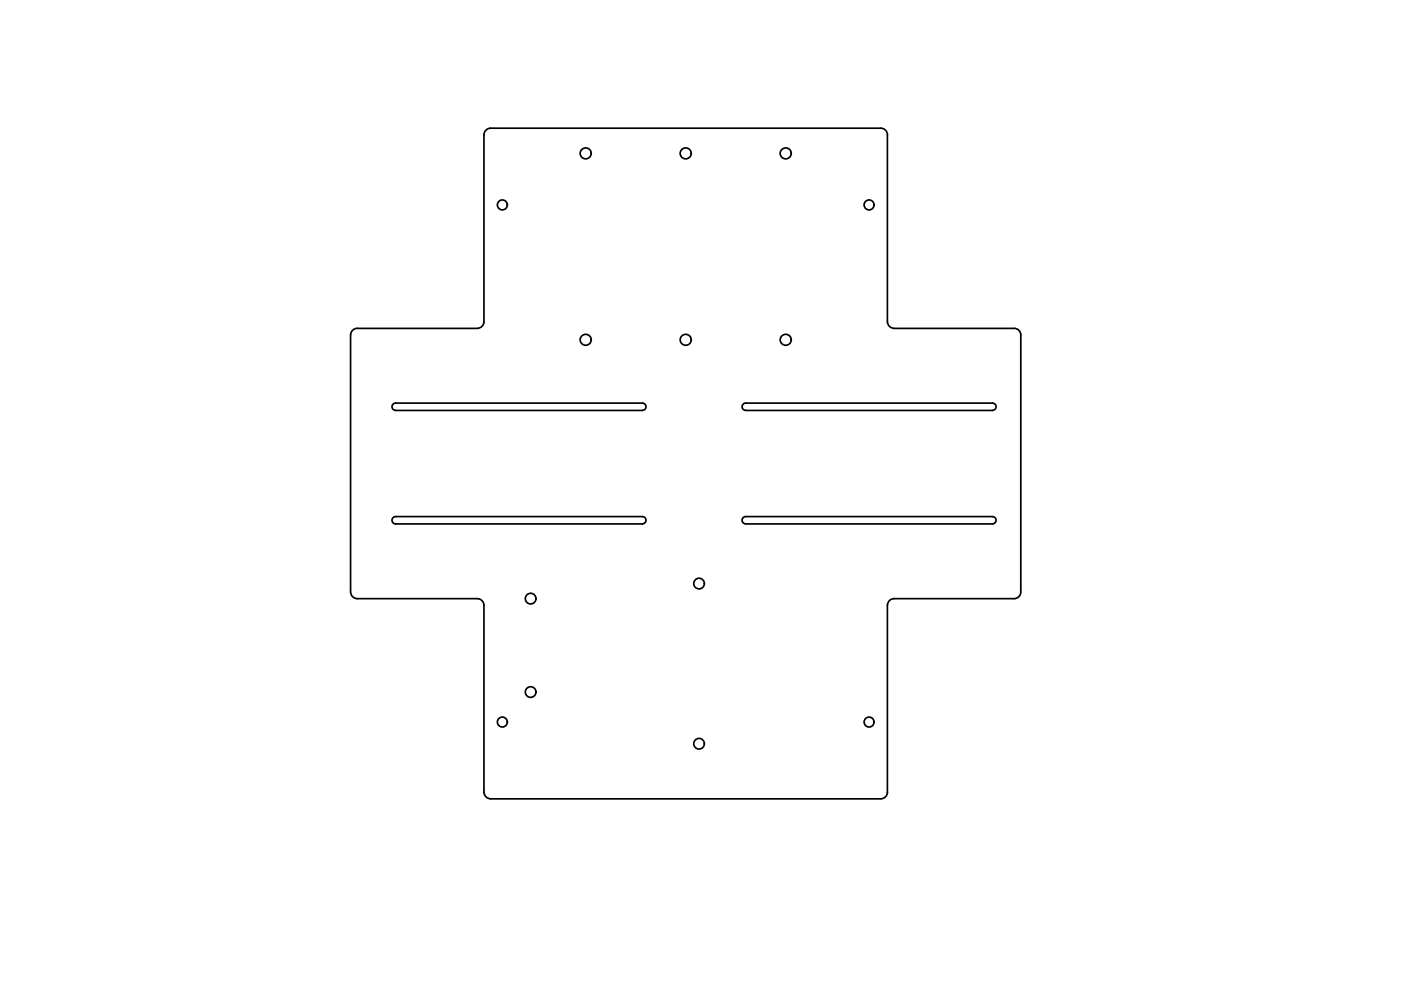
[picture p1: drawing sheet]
<svg xmlns="http://www.w3.org/2000/svg" width="420mm" height="297mm" viewBox="0 0 420 297" stroke-linecap="round" stroke-linejoin="round" font-family="sans-serif">
<!-- layer: Visible -->
<g fill="none" stroke="#000" stroke-width=".51">
<path d="M147.1 38.4h117a1.97 1.97 0 0 1 2 2v56a2 2 0 0 0 2 2M147.1 38.4a2 2 0 0 0-2 2v56a2 2 0 0 1-2 2h-36a1.96 1.96 0 0 0-1.9 2M268.1 98.4h36a2 2 0 0 1 2 2v77a2 2 0 0 1-2 2h-36M105.1 100.4v77M118.6 123h74M118.6 120.8h74M118.6 120.8a1.09 1.09 0 0 0-1 1.1 1.09 1.09 0 0 0 1 1.1M192.6 120.8a1.09 1.09 0 0 1 1.1 1.1 1.09 1.09 0 0 1-1.1 1.1M223 121l.6-.2h74a1.09 1.09 0 0 1 1.1 1.1 1.09 1.09 0 0 1-1.1 1.1h-74a1.09 1.09 0 0 1-1-.7 1.09 1.09 0 0 1 .4-1.3zM118.6 157h74M118.6 154.8h74M118.6 154.8a1.09 1.09 0 0 0-1 1.1 1.09 1.09 0 0 0 1 1.1"/>
<path d="M192.6 154.8a1.09 1.09 0 0 1 1.1 1.1 1.09 1.09 0 0 1-1.1 1.1M223.6 157h74M223.6 157a1.09 1.09 0 0 1-1.1-1.1 1.09 1.09 0 0 1 1.1-1.1h74a1.09 1.09 0 0 1 1.1 1.1 1.09 1.09 0 0 1-1.1 1.1M105.2 177.4a2 2 0 0 0 1.9 2h36a2 2 0 0 1 2 2v56a2 2 0 0 0 2 2M268.1 179.4a2.04 2.04 0 0 0-2 2v56a2 2 0 0 1-2 2M147.1 239.4h117"/>
<circle cx="175.7" cy="46" r="1.65"/>
<circle cx="205.7" cy="46" r="1.65"/>
<circle cx="235.6" cy="46" r="1.65"/>
<circle cx="150.7" cy="61.4" r="1.49"/>
<circle cx="260.6" cy="61.4" r="1.49"/>
<circle cx="175.7" cy="101.9" r="1.65"/>
<circle cx="205.7" cy="101.9" r="1.65"/>
<circle cx="235.6" cy="101.9" r="1.65"/>
<circle cx="159.1" cy="179.4" r="1.6"/>
<circle cx="209.6" cy="174.9" r="1.6"/>
<circle cx="150.7" cy="216.4" r="1.49"/>
<circle cx="159.1" cy="207.4" r="1.6"/>
<circle cx="260.6" cy="216.4" r="1.49"/>
<circle cx="209.6" cy="222.9" r="1.6"/>
</g>
</svg>
